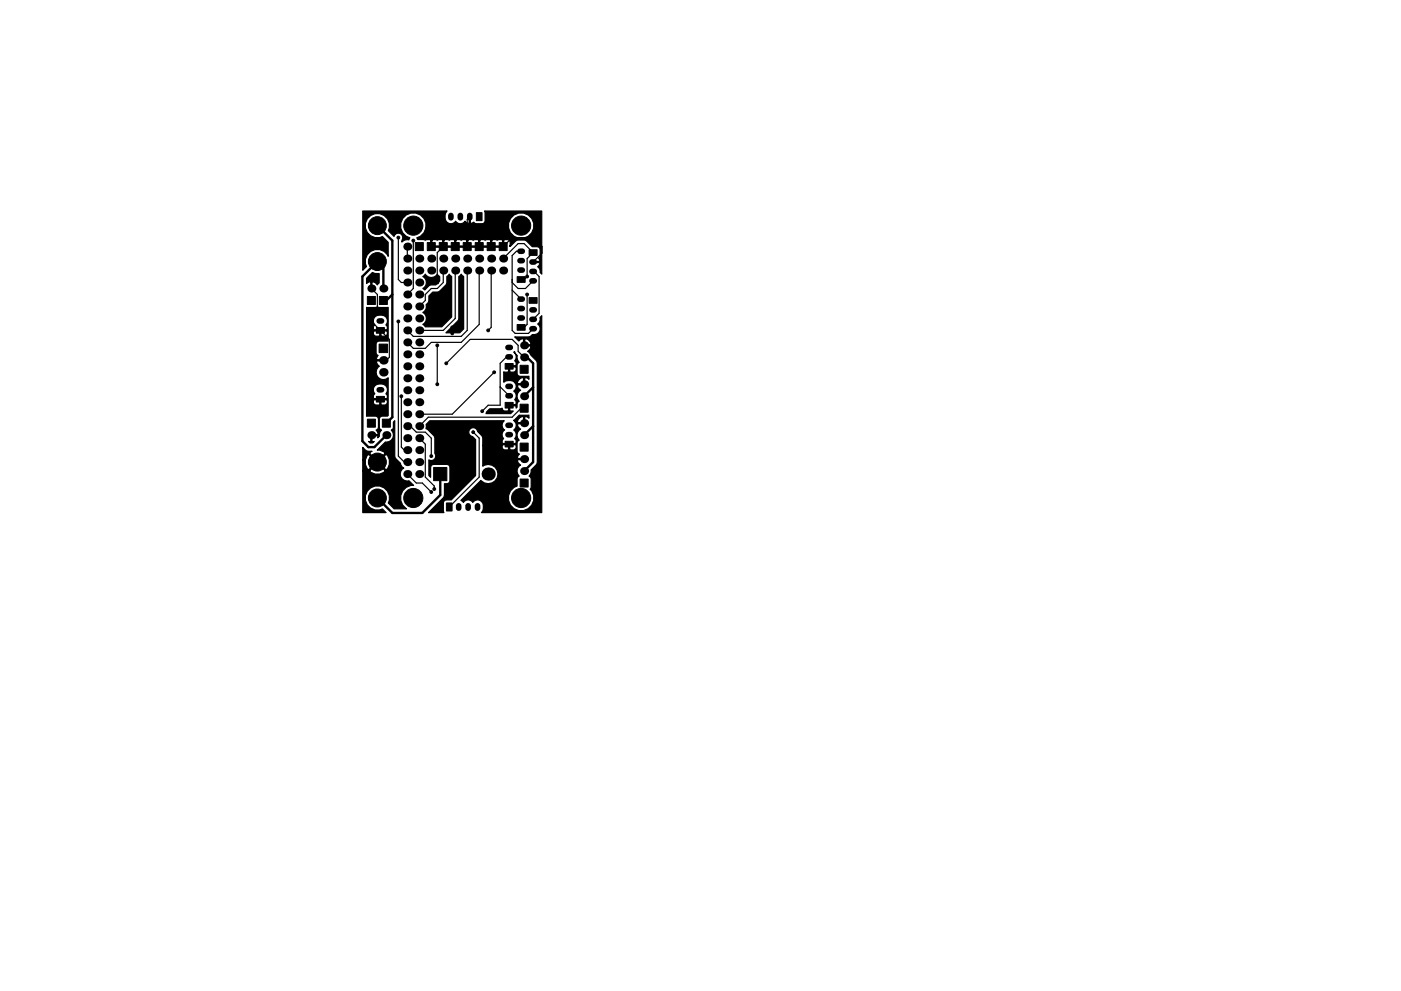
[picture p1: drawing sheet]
<svg xmlns="http://www.w3.org/2000/svg" width="297mm" height="210mm" viewBox="0 0 297 210" stroke-linecap="round" stroke-linejoin="round" font-family="sans-serif">
<g fill="#000" stroke="#000" stroke-width=".21">
<path d="M88.1 51.5h1.6v1.7h-1.6zM90.6 51.5h1.7v1.7h-1.7zM93.1 51.5h1.7v1.7h-1.7zM95.7 51.5h1.7v1.7h-1.7zM98.2 51.5h1.7v1.7h-1.7zM100.8 51.5h1.6v1.7h-1.6zM101 45.1h1.2v1.7h-1.2zM103.3 51.5h1.7v1.7h-1.7zM105.8 51.5h1.7v1.7h-1.7zM109.6 58.7h1.7v1.2h-1.7zM112.2 53h1.7v1.2h-1.7zM77.9 62.9h1.7v1.7h-1.7z"/>
<path d="M80.4 73h1.8v1.8h-1.8zM79.8 69.5h1.7v1.2h-1.7zM80.4 62.9h1.7v1.7h-1.7zM107.1 77.1h1.7v1.2h-1.7zM110.3 77.5h1.7v1.7h-1.7zM109.6 68.9h1.7v1.2h-1.7zM112.2 63.1h1.7v1.2h-1.7zM77.9 88.9h1.7v1.7h-1.7zM81.1 88.9h1.7v1.7h-1.7zM79.8 84.1h1.7v1.2h-1.7zM107.1 93.6h1.7v1.2h-1.7zM107.1 85.4h1.7v1.2h-1.7z"/>
<path d="M110.3 85.8h1.7v1.7h-1.7zM110.3 94h1.7v1.7h-1.7zM91.9 99.2h2.8v2.8h-2.8zM94.7 106.7h1.1v1.7h-1.1zM110.3 101.6h1.7v1.7h-1.7z"/>
<circle cx="80" cy="55.5" r="1.9"/>
<circle cx="80" cy="47.9" r="1.9"/>
<circle cx="84.5" cy="50.4" r=".3"/>
<circle cx="87.6" cy="47.9" r="2.03"/>
<circle cx="87.6" cy="51" r=".3"/>
<circle cx="92.7" cy="59.9" r=".3"/>
<circle cx="110.5" cy="47.9" r="2.03"/>
<circle cx="111.8" cy="58.7" r=".3"/>
<circle cx="84.5" cy="68.2" r=".3"/>
<circle cx="92.1" cy="68.8" r=".3"/>
<circle cx="92.1" cy="62.5" r=".3"/>
<circle cx="92.7" cy="73.3" r=".3"/>
<circle cx="94.6" cy="77.1" r=".3"/>
<circle cx="95.9" cy="70.7" r=".3"/>
<circle cx="95.9" cy="69.5" r=".3"/>
<circle cx="103.5" cy="70.1" r=".3"/>
<circle cx="104.8" cy="79" r=".3"/>
<circle cx="111.8" cy="62.5" r=".3"/>
<circle cx="80" cy="98" r="1.9"/>
<circle cx="85.1" cy="84.1" r=".3"/>
<circle cx="91.4" cy="96.8" r=".3"/>
<circle cx="92.1" cy="90.4" r=".3"/>
<circle cx="92.7" cy="81.5" r=".3"/>
<circle cx="93.3" cy="95.5" r=".3"/>
<circle cx="100.3" cy="91.7" r=".3"/>
<circle cx="102.2" cy="87.2" r=".3"/>
<circle cx="80" cy="105.7" r="1.9"/>
<circle cx="87.6" cy="105.7" r="2.03"/>
<circle cx="91.4" cy="104.4" r=".3"/>
<circle cx="92.1" cy="103.8" r=".3"/>
<circle cx="110.5" cy="105.7" r="2.03"/>
</g>
<g fill="#000">
<circle cx="86.4" cy="52.3" r=".85"/>
<circle cx="86.4" cy="54.9" r=".85"/>
<circle cx="86.4" cy="57.4" r=".85"/>
<circle cx="86.4" cy="59.9" r=".85"/>
<circle cx="88.9" cy="59.9" r=".85"/>
<circle cx="88.9" cy="54.9" r=".85"/>
<circle cx="88.9" cy="57.4" r=".85"/>
<circle cx="91.4" cy="54.9" r=".85"/>
<circle cx="91.4" cy="57.4" r=".85"/>
<circle cx="94" cy="57.4" r=".85"/>
<circle cx="94" cy="54.9" r=".85"/>
<circle cx="96.5" cy="54.9" r=".85"/>
<circle cx="96.5" cy="57.4" r=".85"/>
<circle cx="99.1" cy="54.9" r=".85"/>
<circle cx="99.1" cy="57.4" r=".85"/>
<circle cx="101.6" cy="54.9" r=".85"/>
<circle cx="101.6" cy="57.4" r=".85"/>
<circle cx="104.1" cy="57.4" r=".85"/>
<circle cx="104.1" cy="54.9" r=".85"/>
<circle cx="106.7" cy="54.9" r=".85"/>
<circle cx="106.7" cy="57.4" r=".85"/>
<circle cx="78.7" cy="61.2" r=".85"/>
<circle cx="81.3" cy="76.4" r=".9"/>
<circle cx="81.3" cy="79" r=".9"/>
<circle cx="81.3" cy="61.2" r=".85"/>
<circle cx="86.4" cy="65" r=".85"/>
<circle cx="86.4" cy="72.6" r=".85"/>
<circle cx="86.4" cy="75.2" r=".85"/>
<circle cx="86.4" cy="77.7" r=".85"/>
<circle cx="86.4" cy="62.5" r=".85"/>
<circle cx="86.4" cy="67.6" r=".85"/>
<circle cx="86.4" cy="70.1" r=".85"/>
<circle cx="88.9" cy="62.5" r=".85"/>
<circle cx="88.9" cy="65" r=".85"/>
<circle cx="88.9" cy="67.6" r=".85"/>
<circle cx="88.9" cy="70.1" r=".85"/>
<circle cx="88.9" cy="72.6" r=".85"/>
<circle cx="88.9" cy="75.2" r=".85"/>
<circle cx="88.9" cy="77.7" r=".85"/>
<circle cx="111.1" cy="75.8" r=".85"/>
<circle cx="111.1" cy="73.3" r=".85"/>
<circle cx="78.7" cy="92.3" r=".85"/>
<circle cx="81.9" cy="92.3" r=".85"/>
<circle cx="86.4" cy="98" r=".85"/>
<circle cx="86.4" cy="90.4" r=".85"/>
<circle cx="86.4" cy="80.3" r=".85"/>
<circle cx="86.4" cy="82.8" r=".85"/>
<circle cx="86.4" cy="85.3" r=".85"/>
<circle cx="86.4" cy="87.9" r=".85"/>
<circle cx="86.4" cy="93" r=".85"/>
<circle cx="86.4" cy="95.5" r=".85"/>
<circle cx="88.9" cy="85.3" r=".85"/>
<circle cx="88.9" cy="87.9" r=".85"/>
<circle cx="88.9" cy="80.3" r=".85"/>
<circle cx="88.9" cy="82.8" r=".85"/>
<circle cx="88.9" cy="90.4" r=".85"/>
<circle cx="88.9" cy="93" r=".85"/>
<circle cx="88.9" cy="98" r=".85"/>
<circle cx="88.9" cy="95.5" r=".85"/>
<circle cx="111.1" cy="81.5" r=".85"/>
<circle cx="111.1" cy="99.9" r=".85"/>
<circle cx="111.1" cy="97.4" r=".85"/>
<circle cx="111.1" cy="89.8" r=".85"/>
<circle cx="111.1" cy="84.1" r=".85"/>
<circle cx="111.1" cy="92.3" r=".85"/>
<circle cx="86.4" cy="100.6" r=".85"/>
<circle cx="88.9" cy="100.6" r=".85"/>
<circle cx="103.5" cy="100.6" r="1.4"/>
</g>
<g fill="none" stroke="#000" stroke-width="1.2">
<path d="M95.6 45.7v.5M97.6 45.7v.5M99.6 45.7v.5M110.2 57.3h.5M110.2 55.3h.5M110.2 53.3h.5M112.8 55.6h.5M112.8 57.6h.5M112.8 59.6h.5M80.4 68.1h.5M107.7 75.7h.5M107.7 73.7h.5"/>
<path d="M110.2 67.5h.5M110.2 65.5h.5M110.2 63.5h.5M112.8 65.7h.5M112.8 67.7h.5M112.8 69.7h.5M80.4 82.7h.5M107.7 92.2h.5M107.7 90.2h.5M107.7 84h.5M107.7 82h.5M97.2 107.3v.5"/>
<path d="M99.2 107.3v.5M101.2 107.3v.5"/>
</g>
<path d="M80 47.9l3.2 3.1v37.5l-1.3 1.3M81.3 61.2v-4.4l-1.3-1.3-3.2 3.2v34.9l1.3 1.3h1.3l2.5-2.6M83.2 62.5l-1.3 1.2h-.6M111.1 75.8h.7l1.2 1.3v20.9l-1.9 1.9M113 90.4l-1.9 1.9M113 82.2l-1.9 1.9M93.3 100.6v4.4l-3.8 3.8h-6.3l-3.2-3.1" fill="none" stroke="#000" stroke-width=".5"/>
<g fill="none" stroke="#000" stroke-width=".25">
<path d="M84.5 50.4v8.9l.6 .6h1.3M86.4 52.3v2.6M87.6 51v10.2l-1.2 1.3M91.4 52.3h15.3l1.9-1.9h4.4l1.9 1.9v1.4l-1.9 1.9M94 52.3l-1.3 1.3v6.3M94 57.4v2.5l-1.3 1.3h-1.3l-1.2 1.3v1.2l-1.3 1.3M96.5 57.4v10.2l-2.5 2.5h-5.1M99.1 57.4v12.7l-1.3 1.3h-10.2l-1.2-1.3M99.6 46l-.5 .5v5.8M101.6 57.4v11.4l-3.8 3.8h-6.4l-1.2 1.3h-2.6l-1.2-1.3M104.1 57.4v12.1l-.6 .6M106.7 54.9l3.2-3.2h1.2l1.9 1.9-1.2 1.3v3.8l-.7 .6h-.6"/>
<path d="M110.5 53.3h-1l-.9 .9v15.9l.6 .6h2.8l1-1M113 59.6l-1.6 1.6h-1.5l-1.3-1.3M113 57.6h.2l1.1 1.1v7.8l-1.3 1.2M78.7 61.2l1.3 1.3v3.8l-1.3 1.3v.6l3.8 3.8v3.8l-.6 .6h-.6M84.5 68.2v28.6l1.2 1.2h.7M92.1 62.5v6.3M92.7 73.3v8.2M95.9 69.5v1.2M104.8 79l-8.9 8.9h-7M107.9 75.7h-.5l-1.4 1.4v8.9h-2.5l-1.3 1.2M108.6 61.6l1.9 1.9M111.1 75.8l-1.2-1.3v-1.2l-1.3-1.3h-8.9l-5.1 5.1"/>
<path d="M111.8 62.5v6.3l-.7 .7h-.6M85.1 84.1v10.8l.6 .6h.7M86.4 90.4h.6l1.3 1.3h1.9l1.2 1.3v3.8M88.9 93l1.3 1.2v7l1.9 1.9v.7M92.1 90.4l.6 .7v3.8l.6 .6M100.3 91.7l1.3 1.3v8.2l-6.4 6.4M106 82.1l1.9 1.9M111.1 86.6h-.6l-1.9 1.9h-17.8l-1.9 1.9M86.4 100.6l1.9 1.9h1.2l1.9 1.9"/>
</g>
<g fill="#000" stroke="#000" stroke-width=".25">
<path d="M77.7 59l1.3-1.2 .5 .2h.9v2l-.4 .4a1.03 1.03 0 0 0-1.1-.5v1.4l-.3 .1v-1.5l-.2-.1-.7 .4zM89.7 58.7l.5-.5a1.48 1.48 0 0 0 2.5 0l.5 .5v.9l-.8 .8-1.3 .1-1.1 1-.3-.3a1.44 1.44 0 0 0 0-2.5zM76.9 44.8h17.9a1.61 1.61 0 0 0 .8 2.7l.5-.1 .5-.5a1.18 1.18 0 0 0 2 0l.6 .5 .3-.1v-1.5h.2v1.5l.3 .1 .4-.3 .1 .2a2.28 2.28 0 0 0 1.9 .1l.4-.6-.1-2h12.2v13.4l-.4-.4a1.1 1.1 0 0 0-.5-1.2l.5-.6-.2-.3h-1.4v-.2h1.4l.2-.3-.3-.5h.1a2.28 2.28 0 0 0 .2-1.9l-.4-.4-1.2-.1-1.2-1.2a2.53 2.53 0 0 0-2.1-.1l-1.4 1.3-.2-.1 .2-.2-.1-.9-.4-.3h-.7l-.2 .2v1.5h-15.5v-1.5h.3v1.2h2.3v-1.2h.2v1.2h2.3v-1.2h.2v1.2h2.3v-1.2h.3v1.2h2.3v-1.2h.2v1.2h2.3v-1.2h.3v1.2h2.3v-1.2l-.2-.2h-.7l-.3 .2-.3-.2h-.7l-.1 .2-.4-.2h-.7l-.3 .2-.3-.2h-.7l-.2 .2-.4-.2h-.7l-.3 .2-.3-.2h-.7l-.1 .2-.4-.2h-.7l-.3 .2-.3-.2h-.7l-.2 .2-.4-.2h-.7l-.3 .2-.2-.2h-.7l-.2 .2-.4-.2h-.7l-.3 .2-.3-.2h-.7l-.1 .2-1.1-.2a.47 .47 0 0 1-.8 0h-1.2l-.1-.3a2.62 2.62 0 0 0 1.9-2.1h17.5a2.72 2.72 0 0 0 4.2 1.7 2.72 2.72 0 0 0 0-4.5 2.72 2.72 0 0 0-4.2 1.7v1.1h-17.5a2.71 2.71 0 0 0-2-3.2 2.71 2.71 0 0 0-3.3 2 2.71 2.71 0 0 0 1.9 3.3l-.2 .4a1.35 1.35 0 0 0-1.5 .5v-.4a.95 .95 0 0 0-.3-1.4 .95 .95 0 0 0-1.4 .6l-1.2-1.3a2.57 2.57 0 0 0-1.9-3.6 2.57 2.57 0 0 0-2.9 2.9 2.57 2.57 0 0 0 3.6 2l1.2 1.2v3a2.54 2.54 0 0 0-3.4-1.3 2.54 2.54 0 0 0-1.2 3.5l-.8 .7zM94.7 58.7l.5-.5 .6 .5v8.5l-2.1 2.1h-3.5l-.5-.5a1.44 1.44 0 0 0 0-2.5 1.37 1.37 0 0 0 .6-1.6l.6-.7v-1.2l.9-.8 1.2-.1 1.5-1.4 .2-.6zM97.3 58.7l.5-.5 .5 .5v11.1l-.8 .8h-3l2.7-2.8zM110.4 57.2h.2v.3l-.3-.1zM77.7 65.2h1.9a.62 .62 0 0 1 .8 0h1.9v7.2h-1.9a.65 .65 0 0 0-.7 .6v1.8l.2 .5 .3 .1-.4 .7 .1 .2h1.5v.3h-1.5l-.1 .2 .2 .6 .4 .3a1.54 1.54 0 0 0-.3 2.2 1.54 1.54 0 0 0 2.2 .2v8l-.1 .2h-1.1a.65 .65 0 0 0-.7 .6l.1 2 .4 .3a1.35 1.35 0 0 0-.5 1.3l-.3 .4v-.4h-1.2v1.1l.2 .2 .2-.1-.3 .3h-.5l-.4-.3 .3 .1 .2-.2v-1.4h1.5l.1-.2-.5-.7 .5-.4v-2a.65 .65 0 0 0-.6-.6h-1.9v-3.3h1.5l.1 .7 .4 .2h.7l.1-.1v-1h.3v1l.1 .1 1-.1 .2-.4v-.4l-.1-.2-4.3 .2v-2.3h1.4l.4 .8-.3 .5v.4l.1 .2h2.7l.1-.2v-.4l-.3-.5a1.3 1.3 0 0 0 .1-1.6 1.3 1.3 0 0 0-1.5-.4 1.23 1.23 0 0 0-1.3 1.2h-1.4v-12.3h1.5l.1 .7 .4 .2h.7l.1-.1v-1h.3v1l.1 .1 1-.1 .2-.4v-.4l-.1-.2-4.3 .2v-2.3h1.4l.4 .8-.3 .5v.4l.1 .2h2.7l.1-.2v-.4l-.3-.5a1.3 1.3 0 0 0 .1-1.6 1.3 1.3 0 0 0-1.5-.4 1.23 1.23 0 0 0-1.3 1.2h-1.4zM108.9 74.7l.2-.1 .6 .8a1.38 1.38 0 0 0 .4 1.5l-.3 .1-.2 .5v1.7a.65 .65 0 0 0 .7 .7l1.8-.1v.7l-.6-.4-.2 .1v1.5h-1.5l-.1 .2 .2 .4 .5 .5a1.45 1.45 0 0 0-.3 2.3l-.4 .4-.1 .9-.2 .2-.1-.5h-1.2v.9l.1 .2h.6l-.5 .6h-5.3l.2-.4 .6-.7h2.2l.5-.1 .2 .5 1 .1 .1-.2v-1.2h1.5l.1-.1v-.5l-.3-.4a1.2 1.2 0 0 0-.2-1.8 1.17 1.17 0 0 0 .3-1.8h.5l.1 .2h1.2v-1.2a1.12 1.12 0 0 0-1.3 1h-.5a1.85 1.85 0 0 0-2.4-.1v-2.2l.9 .1 .1-.2v-1h.3v1l.1 .2h.7l.4-.3 .1-.7-.1-.2h-1.5v-.2h1.5l.1-.2v-.4l-.3-.4a1.2 1.2 0 0 0-.2-1.9zM110.4 67.3h.2v.3h-.3zM112.9 65.6h.3v.3h-.3zM76.9 94.9a1.8 1.8 0 0 0 2 .8l-.3 .2-.2 .3 1.6 1.7 1.6-1.7-.2-.3-.9-.4h-.5l1.7-1.7a1.47 1.47 0 0 0 1.6-.8 1.47 1.47 0 0 0-.3-1.8l.4-.3v-1.4l.3-.2 .1 7.8a4.2 4.2 0 0 1 1.5 2l.3 .2a1.46 1.46 0 0 0-.6 1.8 1.46 1.46 0 0 0 1.7 .9l1 1a2.68 2.68 0 0 0-2.7 1.9 2.68 2.68 0 0 0 1.2 3h-2.6l-1.3-1.2a2.57 2.57 0 0 0-1.9-3.6 2.57 2.57 0 0 0-2.9 2.9 2.57 2.57 0 0 0 3.6 2l.8 .8h-5v-9h1.5a2.06 2.06 0 0 0 3.2 0l-1.6-1.6-1.6 1.6h-1.5v-2.2h.6v1l.3 .9 .4 .2 1.6-1.7h.4l1.6 1.7a2.06 2.06 0 0 0 0-3.3l-1.6 1.6h-.4l-1.6-1.6-.4 .2-.3 1h-.6zM88.8 100.5l.2-.1v.3h-.2z"/>
<path d="M97.1 107.4h.3v.3h-.3zM90.3 90.1l.8-.8h15.8a1.18 1.18 0 0 0 .1 1.9 1.18 1.18 0 0 0-.2 1.9l-.3 .4v.4l.1 .2h2.7l.1-.2v-.4l-.3-.4a1.2 1.2 0 0 0-.2-1.9 1.17 1.17 0 0 0 .3-1.8h.5l.1 .3h1.2v-1.2a1.12 1.12 0 0 0-1.3 .9h-.5l-.3-.2 1.2-1.1h2v.6l-.6-.4-.2 .2v1.4h-1.5l-.1 .2 .2 .5 .5 .4a1.45 1.45 0 0 0-.3 2.4l-.3 .1-.2 .5 .1 1.9 .4 .4-.4 .7 .1 .3h1.5v.3l-1.5-.1-.1 .3 .2 .4 .5 .5a1.45 1.45 0 0 0-.3 2.3l-.4 .4-.1 1.7a2.69 2.69 0 0 0-1.5 3.8 2.69 2.69 0 0 0 3.9 1 2.69 2.69 0 0 0 .4-4.1l.2-.5v-1.7l-.2-.4-.2-.2a1.35 1.35 0 0 0 .4-1.3l1.1-1 .2-.7v-20.9l-.2-.6-1.8-2 .5-.5 .2-.4-.2-.2h-1.4v-1.4h.3v1.1h1.1a1.08 1.08 0 0 0-1.4-1.1l-.2-.2-.8 .5-.9-.8h2.9l.9-.5a1.26 1.26 0 0 0 1.5-.7 1.26 1.26 0 0 0-.4-1.6 1.14 1.14 0 0 0 .5-1.3l.4-.4v41.8h-12.8a1.61 1.61 0 0 0-.9-2.8l-.4 .1-.6 .5a1.18 1.18 0 0 0-2 0l-.5-.4 4.3-4.3a2.05 2.05 0 0 0 2.8 .3 2.05 2.05 0 0 0 .4-2.8 2.05 2.05 0 0 0-2.8-.5v-4.4h4.1l.1 .7 .4 .3h.7l.1-.2v-.9h.3v.9l.1 .2 1-.1 .2-.4v-.5l-.1-.1-6.9 .1-.1-1.8-1-1.2a.95 .95 0 0 0-1-.8 .95 .95 0 0 0-.9 .9 .95 .95 0 0 0 .8 1l.6 .7v7.6l-5.1 5.2h-1a.65 .65 0 0 0-.7 .6l.1 2.1h-3.2l3.3-3.4v-2.8a.9 .9 0 0 0 1.1-.4l.1-3a.65 .65 0 0 0-.7-.7h-2.8a.65 .65 0 0 0-.6 .7v2.1l-.4-.4v-3.3a.95 .95 0 0 0 1.2-.2 .95 .95 0 0 0 .1-1.2l-.1-3.5-1.4-1.5-.4-.2z"/>
</g>
</svg>
